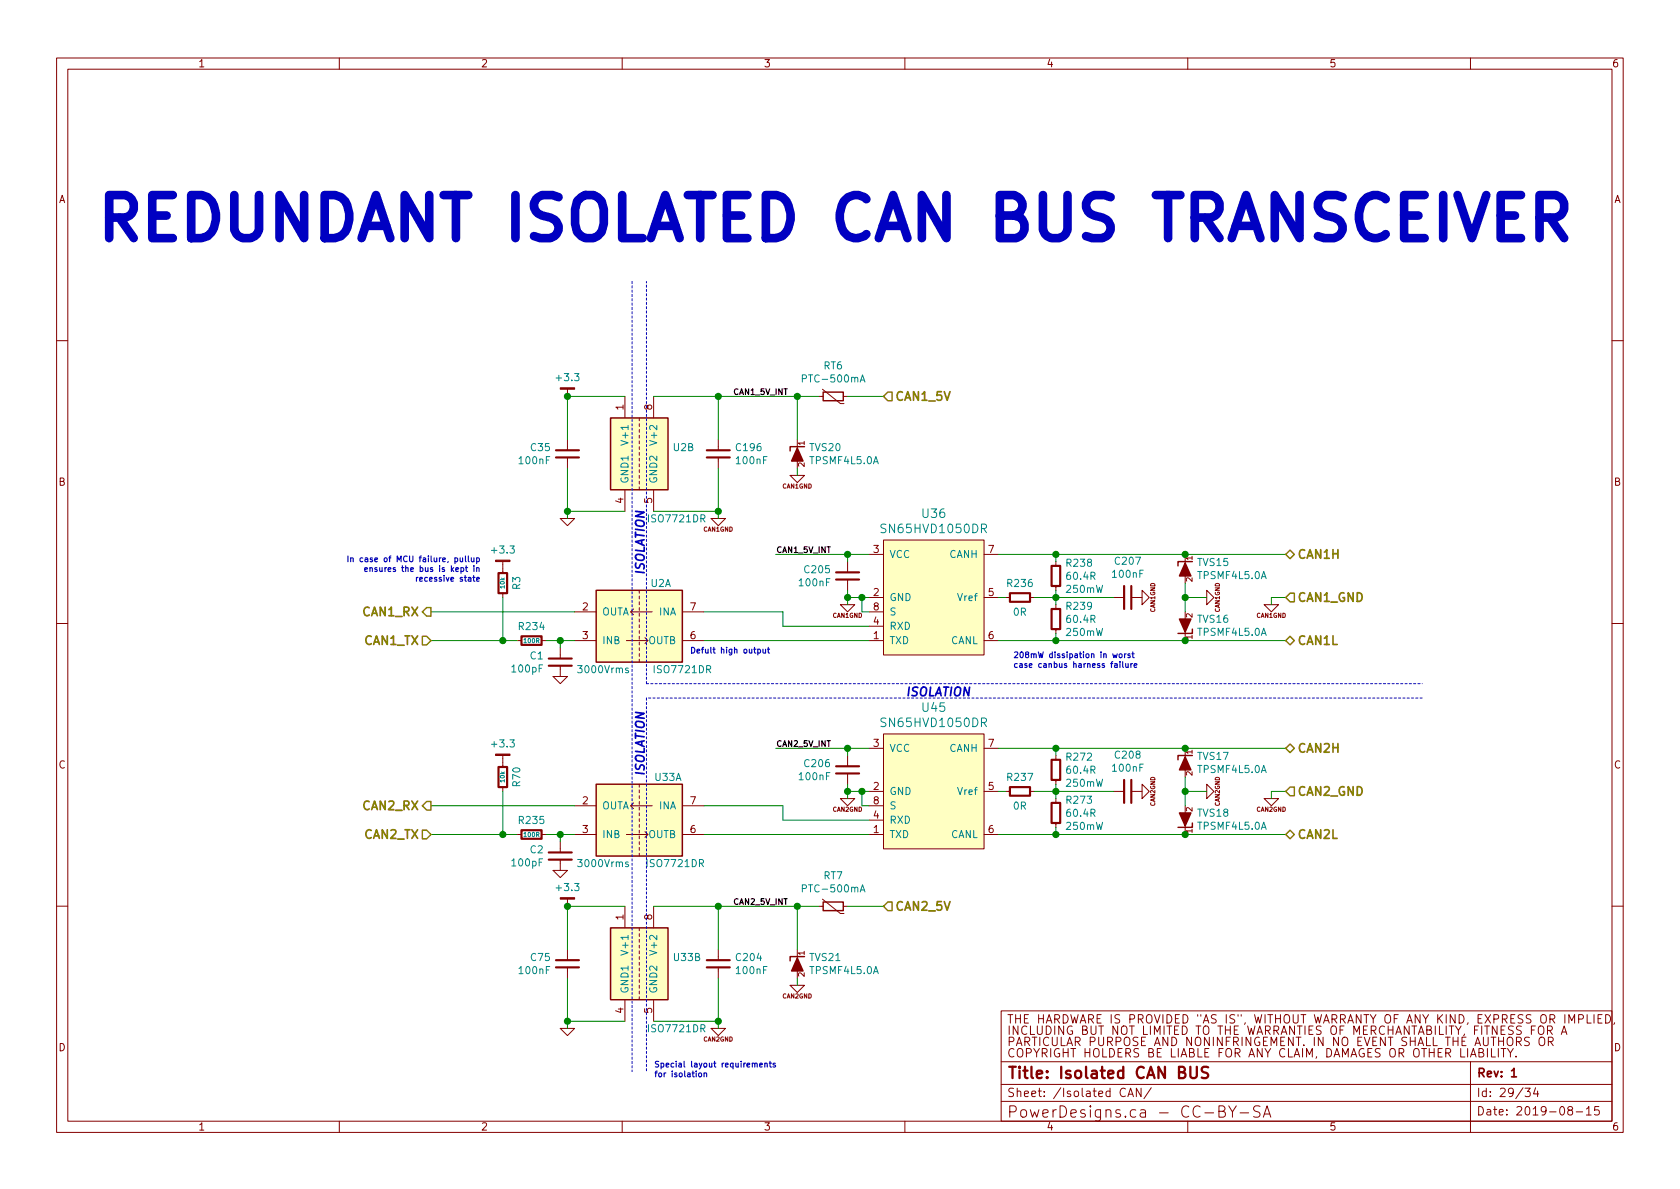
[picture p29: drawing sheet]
<svg xmlns="http://www.w3.org/2000/svg" width="297mm" height="210mm" viewBox="0 0 297 210" stroke-linecap="round" stroke-linejoin="round" font-family="sans-serif">
<defs><g id="words">
<text font-size="10.6" fill="#0000c2" x="16.5" y="42.5">REDUNDANT ISOLATED CAN BUS TRANSCEIVER</text>
<g font-size="2.8" fill="#840000">
<text x="178" y="190.7">Title: Isolated CAN BUS</text>
<text x="178" y="197.7">PowerDesigns.ca - CC-BY-SA</text>
</g>
<g font-size="2.1" fill="#848400">
<text x="158.1" y="70.9">CAN1_5V</text>
<text x="229.3" y="98.8">CAN1H</text>
<text x="229.3" y="106.4">CAN1_GND</text>
<text x="64.4" y="109">CAN1_RX</text>
<text x="64.6" y="114">CAN1_TX</text>
<text x="229.3" y="114">CAN1L</text>
<text x="229.3" y="133.1">CAN2H</text>
<text x="64.4" y="143.3">CAN2_RX</text>
<text x="229.3" y="140.7">CAN2_GND</text>
<text x="64.6" y="148.3">CAN2_TX</text>
<text x="229.3" y="148.3">CAN2L</text>
<text x="158.1" y="161">CAN2_5V</text>
</g>
<g font-size="2.1" fill="#008484">
<text x="156.3" y="94.3">SN65HVD1050DR</text>
<text x="163.2" y="91.6">U36</text>
<text x="163.2" y="125.9">U45</text>
<text x="156.3" y="128.6">SN65HVD1050DR</text>
</g>
<g font-size="2.1" fill="#0000c2">
<text x="114" y="101.8" transform="rotate(-90 114 101.8)">ISOLATION</text>
<text x="160" y="123.1">ISOLATION</text>
<text x="114" y="137.4" transform="rotate(-90 114 137.4)">ISOLATION</text>
</g>
<g font-size="2.1" fill="#840000">
<text x="178" y="185">PARTICULAR PURPOSE AND NONINFRINGEMENT. IN NO EVENT SHALL THE AUTHORS OR</text>
<text x="178" y="181">THE HARDWARE IS PROVIDED &quot;AS IS&quot;, WITHOUT WARRANTY OF ANY KIND, EXPRESS OR IMPLIED,</text>
<text x="178" y="183">INCLUDING BUT NOT LIMITED TO THE WARRANTIES OF MERCHANTABILITY, FITNESS FOR A</text>
<text x="178" y="187">COPYRIGHT HOLDERS BE LIABLE FOR ANY CLAIM, DAMAGES OR OTHER LIABILITY.</text>
<text x="261" y="190.5">Rev: 1</text>
<text x="178" y="194">Sheet: /Isolated CAN/</text>
<text x="261" y="197.3">Date: 2019-08-15</text>
<text x="261" y="194">Id: 29/34</text>
</g>
<g font-size="1.8" fill="#840000">
<text x="35" y="11.9">1</text>
<text x="85" y="11.9">2</text>
<text x="135" y="11.9">3</text>
<text x="185" y="11.9">4</text>
<text x="235" y="11.9">5</text>
<text x="285" y="11.9">6</text>
<text x="10.4" y="35.9">A</text>
<text x="285.4" y="35.9">A</text>
<text x="110.2" y="72.5" transform="rotate(-90 110.2 72.5)">1</text>
<text x="115.3" y="72.5" transform="rotate(-90 115.3 72.5)">8</text>
<text x="10.4" y="85.9">B</text>
<text x="110.2" y="89" transform="rotate(-90 110.2 89)">4</text>
<text x="115.3" y="89" transform="rotate(-90 115.3 89)">5</text>
<text x="285.4" y="85.9">B</text>
<text x="154.5" y="97.8">3</text>
<text x="174.8" y="97.8">7</text>
<text x="103" y="107.9">2</text>
<text x="122.1" y="107.9">7</text>
<text x="154.5" y="105.4">2</text>
<text x="154.5" y="107.9">8</text>
<text x="174.8" y="105.4">5</text>
<text x="103" y="113">3</text>
<text x="122.1" y="113">6</text>
<text x="154.5" y="113">1</text>
<text x="154.5" y="110.5">4</text>
<text x="174.8" y="113">6</text>
<text x="10.4" y="135.9">C</text>
<text x="154.5" y="132.1">3</text>
<text x="174.8" y="132.1">7</text>
<text x="285.4" y="135.9">C</text>
<text x="103" y="142.2">2</text>
<text x="122.1" y="142.2">7</text>
<text x="154.5" y="139.7">2</text>
<text x="154.5" y="142.2">8</text>
<text x="174.8" y="139.7">5</text>
<text x="103" y="147.3">3</text>
<text x="122.1" y="147.3">6</text>
<text x="154.5" y="147.3">1</text>
<text x="154.5" y="144.8">4</text>
<text x="174.8" y="147.3">6</text>
<text x="110.2" y="162.7" transform="rotate(-90 110.2 162.7)">1</text>
<text x="115.3" y="162.7" transform="rotate(-90 115.3 162.7)">8</text>
<text x="110.2" y="179.2" transform="rotate(-90 110.2 179.2)">4</text>
<text x="115.3" y="179.2" transform="rotate(-90 115.3 179.2)">5</text>
<text x="10.4" y="185.9">D</text>
<text x="285.4" y="185.9">D</text>
<text x="35" y="199.9">1</text>
<text x="85" y="199.9">2</text>
<text x="135" y="199.9">3</text>
<text x="185" y="199.9">4</text>
<text x="235" y="199.9">5</text>
<text x="285" y="199.9">6</text>
</g>
<g font-size="1.8" fill="#008484">
<text x="145.6" y="65.3">RT6</text>
<text x="98.6" y="67.4">+3.3</text>
<text x="142.4" y="67.6">PTC-500mA</text>
<text x="91.9" y="82.1">100nF</text>
<text x="93.9" y="79.8">C35</text>
<text x="111.1" y="78.1" transform="rotate(-90 111.1 78.1)">V+1</text>
<text x="116.2" y="78.1" transform="rotate(-90 116.2 78.1)">V+2</text>
<text x="119.1" y="79.8">U2B</text>
<text x="130.3" y="79.8">C196</text>
<text x="130.3" y="82.1">100nF</text>
<text x="143.2" y="79.8">TVS20</text>
<text x="143.4" y="82.1">TPSMF4L5.0A</text>
<text x="111.1" y="85.6" transform="rotate(-90 111.1 85.6)">GND1</text>
<text x="116.2" y="85.6" transform="rotate(-90 116.2 85.6)">GND2</text>
<text x="114.9" y="92.4">ISO7721DR</text>
<text x="87.2" y="97.9">+3.3</text>
<text x="142.4" y="101.4">C205</text>
<text x="157.2" y="98.7">VCC</text>
<text x="167.9" y="98.7">CANH</text>
<text x="188.7" y="100.2">R238</text>
<text x="197.3" y="99.9">C207</text>
<text x="211.8" y="100.1">TVS15</text>
<text x="92" y="104.2" transform="rotate(-90 92 104.2)">R3</text>
<text x="115.1" y="103.8">U2A</text>
<text x="141.5" y="103.7">100nF</text>
<text x="157.2" y="106.3">GND</text>
<text x="169.5" y="106.3">Vref</text>
<text x="178.2" y="103.8">R236</text>
<text x="188.6" y="104.8">250mW</text>
<text x="188.7" y="107.8">R239</text>
<text x="188.7" y="102.5">60.4R</text>
<text x="196.8" y="102.2">100nF</text>
<text x="211.9" y="102.4">TPSMF4L5.0A</text>
<text x="91.9" y="111.4">R234</text>
<text x="106.4" y="108.8">OUTA</text>
<text x="106.4" y="113.9">INB</text>
<text x="114.6" y="113.9">OUTB</text>
<text x="116.6" y="108.8">INA</text>
<text x="157.2" y="113.9">TXD</text>
<text x="157.2" y="111.4">RXD</text>
<text x="157.2" y="108.8">S</text>
<text x="168.1" y="113.9">CANL</text>
<text x="179.2" y="108.9">0R</text>
<text x="188.6" y="112.5">250mW</text>
<text x="188.7" y="110.2">60.4R</text>
<text x="211.8" y="110.1">TVS16</text>
<text x="211.9" y="112.4">TPSMF4L5.0A</text>
<text x="90.7" y="118.9">100pF</text>
<text x="93.8" y="116.6">C1</text>
<text x="102.5" y="119">3000Vrms</text>
<text x="115.9" y="119">ISO7721DR</text>
<text x="87.2" y="132.2">+3.3</text>
<text x="141.5" y="138">100nF</text>
<text x="142.4" y="135.7">C206</text>
<text x="157.2" y="133">VCC</text>
<text x="167.9" y="133">CANH</text>
<text x="188.7" y="134.5">R272</text>
<text x="188.7" y="136.8">60.4R</text>
<text x="196.8" y="136.5">100nF</text>
<text x="197.3" y="134.2">C208</text>
<text x="211.8" y="134.4">TVS17</text>
<text x="211.9" y="136.7">TPSMF4L5.0A</text>
<text x="92" y="139" transform="rotate(-90 92 139)">R70</text>
<text x="106.4" y="143.1">OUTA</text>
<text x="115.8" y="138.1">U33A</text>
<text x="116.6" y="143.1">INA</text>
<text x="157.2" y="140.6">GND</text>
<text x="157.2" y="143.1">S</text>
<text x="169.5" y="140.6">Vref</text>
<text x="178.2" y="138.1">R237</text>
<text x="179.2" y="143.2">0R</text>
<text x="188.6" y="139.1">250mW</text>
<text x="188.7" y="142.1">R273</text>
<text x="91.9" y="145.7">R235</text>
<text x="106.4" y="148.2">INB</text>
<text x="114.6" y="148.2">OUTB</text>
<text x="157.2" y="148.2">TXD</text>
<text x="157.2" y="145.7">RXD</text>
<text x="168.1" y="148.2">CANL</text>
<text x="188.6" y="146.8">250mW</text>
<text x="188.7" y="144.4">60.4R</text>
<text x="211.8" y="144.4">TVS18</text>
<text x="211.9" y="146.7">TPSMF4L5.0A</text>
<text x="90.7" y="153.2">100pF</text>
<text x="93.8" y="150.9">C2</text>
<text x="102.5" y="153.3">3000Vrms</text>
<text x="114.6" y="153.3">ISO7721DR</text>
<text x="145.6" y="155.5">RT7</text>
<text x="98.6" y="157.6">+3.3</text>
<text x="142.4" y="157.8">PTC-500mA</text>
<text x="91.9" y="172.3">100nF</text>
<text x="93.9" y="169.9">C75</text>
<text x="111.1" y="168.3" transform="rotate(-90 111.1 168.3)">V+1</text>
<text x="116.2" y="168.3" transform="rotate(-90 116.2 168.3)">V+2</text>
<text x="119.2" y="169.9">U33B</text>
<text x="130.3" y="169.9">C204</text>
<text x="130.3" y="172.3">100nF</text>
<text x="143.2" y="169.9">TVS21</text>
<text x="143.4" y="172.3">TPSMF4L5.0A</text>
<text x="111.1" y="175.8" transform="rotate(-90 111.1 175.8)">GND1</text>
<text x="116.2" y="175.8" transform="rotate(-90 116.2 175.8)">GND2</text>
<text x="114.9" y="182.5">ISO7721DR</text>
</g>
<g font-size="1.4">
<text x="129.5" y="69.8">CAN1_5V_INT</text>
<text x="137.2" y="97.8">CAN1_5V_INT</text>
<text x="137.2" y="132">CAN2_5V_INT</text>
<text x="129.5" y="160">CAN2_5V_INT</text>
</g>
<g font-size="1.4" fill="#840000">
<text x="142.2" y="82.5" transform="rotate(-90 142.2 82.5)">2</text>
<text x="142.2" y="78.7" transform="rotate(-90 142.2 78.7)">1</text>
<text x="210.8" y="99.1" transform="rotate(-90 210.8 99.1)">1</text>
<text x="210.8" y="102.9" transform="rotate(-90 210.8 102.9)">2</text>
<text x="210.8" y="113" transform="rotate(-90 210.8 113)">1</text>
<text x="210.8" y="109.2" transform="rotate(-90 210.8 109.2)">2</text>
<text x="210.8" y="137.2" transform="rotate(-90 210.8 137.2)">2</text>
<text x="210.8" y="133.3" transform="rotate(-90 210.8 133.3)">1</text>
<text x="210.8" y="143.5" transform="rotate(-90 210.8 143.5)">2</text>
<text x="210.8" y="147.3" transform="rotate(-90 210.8 147.3)">1</text>
<text x="142.2" y="172.7" transform="rotate(-90 142.2 172.7)">2</text>
<text x="142.2" y="168.9" transform="rotate(-90 142.2 168.9)">1</text>
</g>
<g font-size="1.4" fill="#0000c2">
<text x="65.3" y="99.4">In case of MCU failure, pullup</text>
<text x="67.7" y="101.1">ensures the bus is kept in</text>
<text x="75" y="102.8">recessive state</text>
<text x="121.9" y="115.5">Defult high output</text>
<text x="179.1" y="116.4">208mW dissipation in worst</text>
<text x="179.1" y="118.1">case canbus harness failure</text>
<text x="115.6" y="188.7">Special layout requirements</text>
<text x="115.6" y="190.5">for isolation</text>
</g>
<g font-size="1.1" fill="#840000">
<text x="138.4" y="86.4">CAN1GND</text>
<text x="124.4" y="94">CAN1GND</text>
<text x="147.2" y="109.2">CAN1GND</text>
<text x="204.2" y="108.3" transform="rotate(-90 204.2 108.3)">CAN1GND</text>
<text x="215.7" y="108.3" transform="rotate(-90 215.7 108.3)">CAN1GND</text>
<text x="222.2" y="109.2">CAN1GND</text>
<text x="147.2" y="143.5">CAN2GND</text>
<text x="204.2" y="142.6" transform="rotate(-90 204.2 142.6)">CAN2GND</text>
<text x="215.7" y="142.6" transform="rotate(-90 215.7 142.6)">CAN2GND</text>
<text x="222.2" y="143.5">CAN2GND</text>
<text x="138.4" y="176.5">CAN2GND</text>
<text x="124.4" y="184.2">CAN2GND</text>
</g>
<g font-size="1.1" fill="#008484">
<text x="89.2" y="104" transform="rotate(-90 89.2 104)">10k</text>
<text x="92.7" y="113.7">100R</text>
<text x="89.2" y="138.3" transform="rotate(-90 89.2 138.3)">10k</text>
<text x="92.7" y="148">100R</text>
</g>
</g></defs>
<g fill="none" stroke="#840000" stroke-width=".18">
<path d="M10 10.3h277v189.9h-277zM12 12.2h273v186.1h-273zM60 10.3v1.9M110 10.3v1.9M160 10.3v1.9M210 10.3v1.9M260 10.3v1.9M10 60.2h2M100.3 68.8v1.3M100.3 77.7v1.9M110.5 70.1v3.8M113 73.9v.5"/>
<path d="M113 74.9v.5M113 75.9v.5M113 77v.5M113 78v.5M113 79v.5M115.6 70.1v3.8M127 77.7v1.9M141 77.7v1.5M144.8 70.1h.7M145.4 68.8l3.2 2.6h.6M149.1 70.1h.8M285 60.2h2"/>
<path d="M88.9 99.3v2M99.1 91.7h2.5l-1.3 1.3zM100.3 80.9v1.9M110.5 86.6v3.8M113 80v.5M113 81v.5M113 82v.5M113 83.1v.5M113 84.1v.5M113 85.1v.5M113 86.1v.5M115.6 86.6v3.8"/>
<path d="M125.7 91.7h2.6l-1.3 1.3zM127 80.9v1.9M139.7 84.1h2.5l-1.2 1.2zM149.9 99.3v1.9M153.7 98h2.5M156.2 95.5h17.8v20.3h-17.8zM174 98h2.5M186.7 99.3v.8M209.5 98v1.6M10 110.3h2M88.9 104.9v.8M91.4 113.3h.8"/>
<path d="M95.8 113.3h.7M97.8 119.6h2.5l-1.2 1.3zM99.1 114.5v2M99.1 117.7v1.9M101.6 113.3h3.8M101.6 108.2h3.8M110.7 113.3h3.9M111.5 108.2h3.8M112 107.7l-.5 .5 .5 .5M113 104.4v.5M113 105.4v.5M113 106.4v.5"/>
<path d="M113 107.4v.5M113 108.5v.5M113 109.5v.5M113 110.5v.5M113 111.5v.5M113 112.5v.5M113 113.5v.5M113 114.5v.6M113 115.6v.5M113 116.6v.5M114 112.8l.6 .5-.6 .5M120.6 113.3h3.9"/>
<path d="M120.6 108.2h3.9M148.6 106.9h2.5l-1.2 1.3zM149.9 102.5v1.9M153.7 113.3h2.5M153.7 105.7h2.5M153.7 110.7h2.5M153.7 108.2h2.5M174 113.3h2.5M174 105.7h2.5M177.8 105.7h.8M182.1 105.7h.8M186.7 103.6v.8"/>
<path d="M186.7 106.9v.8M186.7 111.2v.8M196.8 105.7h2M200 105.7h1.9M201.9 104.4l1.3 1.3-1.3 1.2zM209.5 111.8v1.5M213.4 104.4l1.2 1.3-1.2 1.2zM223.5 106.9h2.6l-1.3 1.3zM285 110.3h2M88.9 133.6v2M88.9 139.2v.7M113 138.7v.5"/>
<path d="M113 139.7v.5M149.9 133.6v1.9M149.9 136.8v1.9M153.7 139.9h2.5M153.7 132.3h2.5M156.2 129.8h17.8v20.3h-17.8zM174 139.9h2.5M174 132.3h2.5M177.8 139.9h.8M182.1 139.9h.8M186.7 133.6v.8M186.7 137.9v.8"/>
<path d="M196.8 139.9h2M200 139.9h1.9M201.9 138.7l1.3 1.2-1.3 1.3zM209.5 132.3v1.6M213.4 138.7l1.2 1.2-1.2 1.3zM91.4 147.6h.8M95.8 147.6h.7M97.8 153.9h2.5l-1.2 1.3zM99.1 148.8v1.9M99.1 152v1.9M100.3 159v1.3M101.6 147.6h3.8"/>
<path d="M101.6 142.5h3.8M110.7 147.6h3.9M111.5 142.5h3.8M112 142l-.5 .5 .5 .5M113 140.7v.5M113 141.7v.5M113 142.7v.6M113 143.8v.5M113 144.8v.5M113 145.8v.5M113 146.8v.5M113 147.8v.5"/>
<path d="M113 148.8v.5M113 149.9v.5M113 150.9v.5M114 147.1l.6 .5-.6 .5M120.6 147.6h3.9M120.6 142.5h3.9M145.4 159l3.2 2.5h.6M148.6 141.2h2.5l-1.2 1.3zM153.7 147.6h2.5M153.7 142.5h2.5M153.7 145h2.5M174 147.6h2.5"/>
<path d="M186.7 141.2v.8M186.7 145.5v.8M209.5 146v1.6M223.5 141.2h2.6l-1.3 1.3zM10 160.2h2M100.3 167.9v1.9M100.3 171.1v1.9M110.5 160.3v3.8M110.5 176.8v3.8M113 164.1v.5M113 165.1v.5M113 166.1v.5"/>
<path d="M113 167.1v.5M113 168.1v.6M113 169.2v.5M113 170.2v.5M113 171.2v.5M113 172.2v.5M113 173.2v.5M113 174.2v.5M113 175.3v.5M113 176.3v.5M115.6 160.3v3.8M115.6 176.8v3.8"/>
<path d="M127 167.9v1.9M127 171.1v1.9M139.7 174.2h2.5l-1.2 1.3zM141 167.9v1.5M144.8 160.3h.7M149.1 160.3h.8M177 178.8h108v19.5h-108zM280.6 179.4v1.5h.7M281.8 179.4v1.5M283.3 179.4h-.8v1.5h.8M283.9 179.4a.76 .76 0 0 1 .9 .8 .76 .76 0 0 1-.9 .7zM285 160.2h2"/>
<path d="M60 198.3v1.9M99.1 181.9h2.5l-1.3 1.2zM110 198.3v1.9M125.7 181.9h2.6l-1.3 1.2zM160 198.3v1.9M177 194.8h108M177 191.8h108M177 187.8h108M199 192.6a.7 .7 0 0 0-.9 .2 .7 .7 0 0 0 .1 .9 .55 .55 0 0 0 .8 .1M199.4 193.9l.5-1.5 .5 1.5M199.5 193.5h.8M201.8 192.4v1.5l-.9-1.5v1.5"/>
<path d="M203.6 192.3l-1.3 2M210 198.3v1.9M215.5 196.5l.9-.1a.48 .48 0 0 0 .2-.5 .48 .48 0 0 0-.4-.4h-.7v2.1h.8a.53 .53 0 0 0 .4-.6 .53 .53 0 0 0-.5-.5M217.2 195.5l.7 1.1 .7-1.1M217.9 196.6v1M219.3 196.8h1.5M222.8 195.7l-.3-.2-.7 .2a.49 .49 0 0 0-.2 .4 .49 .49 0 0 0 .4 .4l.6 .2a.49 .49 0 0 1 .2 .5 .49 .49 0 0 1-.4 .4l-.8-.1M223.4 197.6l.6-2.1 .7 2.1M223.5 197h1M260 187.8v12.4M263.7 185.4v1.5h.7M264.9 185.4v1.5"/>
<path d="M265.8 185.4v1.5M266.5 185.4l.6 .8 .5-.8M267.1 186.2v.7M268 186.8v.1M269.6 192.4h1l-.5 .6 .4 .1v.7l-.2 .1-.7-.1M270.4 183.5l-.6-.1-.3 .3 .1 .3 .7 .3v.5a.62 .62 0 0 1-.8 0M271.5 192.3l-.4 1.1h1M271.9 192.9v1M272.2 183.6l.3-.2a.53 .53 0 0 1 .6 .5v.5a.51 .51 0 0 1-.8 .4 1.05 1.05 0 0 1-.1-1.2zM272.2 181.5a.5 .5 0 0 1 .5 0 .5 .5 0 0 1 .3 .4v.5a.5 .5 0 0 1-.5 .5 .5 .5 0 0 1-.5-.5v-.5zM273.6 182.2l.7-.1 .2-.2-.2-.4-.7-.1v1.5M273.8 184.2l.7-.1 .1-.2-.1-.3-.2-.2h-.5v1.5"/>
<path d="M274 182.2l.5 .7M274.1 184.2l.5 .7M276 182.9l.6-1.5 .4 1.5M276.2 182.5h.7M277.5 196.3l-.3-.3 .1-.2a.48 .48 0 0 1 .6 0l.2 .2-.2 .3-.6 .1a.48 .48 0 0 0 0 .6l.2 .2 .5-.2 .1-.4-.3-.3M278.7 196.6h1.1M279.1 180.2l.7-.1 .2-.2-.1-.3-.2-.2h-.6v1.5M280.5 196.1l.4-.4v1.5M280.5 197.2h.8M282.5 180.1h.5M282.7 195.7h-.7l-.1 .7 .2-.1h.5l.2 .2-.1 .5-.2 .2-.6-.2M285.5 180.8l-.2 .3"/>
</g>
<path d="M267.3 189.4l.4-.5v1.5M267.3 190.4h.8" fill="none" stroke="#840000" stroke-width=".3"/>
<path d="M210.5 188.6v1.9a.68 .68 0 0 0 1 0l.1-.2v-1.7M213.6 188.7l-.7-.1a.49 .49 0 0 0-.4 .5 .49 .49 0 0 0 .4 .5 .72 .72 0 0 1 .7 .5l-.1 .4-.3 .1-.7-.1" fill="none" stroke="#840000" stroke-width=".41"/>
<g fill="#ffffc2" stroke="#ffffc2" stroke-width=".18">
<path d="M156.2 95.5h17.8v20.3h-17.8z"/>
<path d="M105.4 138.7h15.2v12.7h-15.2z"/>
<path d="M107.9 164.1h10.2v12.7h-10.2z"/>
<path d="M156.2 129.8h17.8v20.3h-17.8z"/>
<path d="M107.9 73.9h10.2v12.7h-10.2z"/>
<path d="M105.4 104.4h15.2v12.7h-15.2z"/>
</g>
<g fill="none" stroke="#840000" stroke-width=".38">
<path d="M98.3 79.6h4.1M125 79.6h4M98.3 80.9h4.1M125 80.9h4M88.1 101.3h1.6v3.6h-1.6zM92.2 112.5h3.6v1.5h-3.6zM97 117.7h4.1M97 116.5h4.1M147.8 102.5h4.1M147.8 101.2h4.1M178.6 104.9h3.5v1.5h-3.5zM185.9 107.7h1.6v3.5h-1.6z"/>
<path d="M185.9 100.1h1.6v3.5h-1.6zM198.8 103.6v4.1M200 103.6v4.1M88.1 135.6h1.6v3.6h-1.6zM147.8 136.8h4.1M147.8 135.5h4.1M178.6 139.2h3.5v1.5h-3.5zM185.9 134.4h1.6v3.5h-1.6zM198.8 137.9v4.1M200 137.9v4.1M92.2 146.8h3.6v1.5h-3.6zM97 152h4.1"/>
<path d="M97 150.7h4.1M185.9 142h1.6v3.5h-1.6zM98.3 171.1h4.1M98.3 169.8h4.1M125 171.1h4M125 169.8h4"/>
</g>
<path d="M107.9 73.9h10.2v12.7h-10.2zM142.2 79h-2.5v.8M145.5 69.3h3.6v1.6h-3.6zM210.8 99.3h-2.5v.8M105.4 104.4h15.2v12.7h-15.2zM210.8 111.2v.8h-2.5M105.4 138.7h15.2v12.7h-15.2zM210.8 133.6h-2.5v.8M145.5 159.5h3.6v1.5h-3.6zM210.8 145.5v.8h-2.5M107.9 164.1h10.2v12.7h-10.2zM142.2 169.2h-2.5v.7" fill="none" stroke="#840000" stroke-width=".25"/>
<g fill="#840000" stroke="#840000" stroke-width=".25">
<path d="M209.5 133.9l1.1 2.2h-2.1z"/>
<path d="M141 169.4l1 2.3h-2z"/>
<path d="M141 79.2l1 2.3h-2z"/>
<path d="M208.5 143.8h2.1l-1.1 2.2z"/>
<path d="M208.5 109.5h2.1l-1.1 2.3z"/>
<path d="M209.5 99.6l1.1 2.2h-2.1z"/>
</g>
<path d="M109.8 77.9l1.2 .4-1.2 .4M114.9 77.9l1.2 .4-1.2 .4M141.9 66.9h.6l.1-.2-.1-.3-.2-.1h-.4v1.3M152.1 67.6l.4-1.3 .4 1.3M152.2 67.2h.6M111.1 118.2l-.3-.1-.2 .2 .1 .2 .4 .1v.3h-.5M111.1 152.5l-.3-.1-.2 .2 .1 .2 .4 .1v.3h-.5M141.9 157.1h.6l.1-.2-.1-.3-.2-.1h-.4v1.2M152.1 157.7l.4-1.2 .4 1.2M152.2 157.4h.6M109.8 168.1l1.2 .4-1.2 .4M114.9 168.1l1.2 .4-1.2 .4" fill="none" stroke="#008484" stroke-width=".18"/>
<g fill="#840000" stroke="#840000" stroke-width=".18">
<path d="M87.6 133.3h2.6v.3h-2.6z"/>
<path d="M87.6 99.1h2.6v.2h-2.6z"/>
<path d="M99.1 158.7h2.5v.3h-2.5z"/>
<path d="M99.1 68.6h2.5v.2h-2.5z"/>
</g>
<path d="M111.8 49.8v139.7M114.3 123.4v66.1M114.3 120.9v-71.1M114.3 120.9h137.2M251.5 123.4h-137.2" fill="none" stroke="#0000c2" stroke-width=".18" stroke-dasharray=".4 .4"/>
<g fill="none" stroke="#008400" stroke-width=".18">
<path d="M110.5 70.1h-10.2v7.6M115.6 70.1h29.2M127 70.1v7.6M141 70.1v7.6M149.9 70.1h6.3M100.3 82.8v8.9M100.3 90.4h10.2M115.6 90.4h11.4M127 82.8v8.9M137.2 98h16.5M141 82.8v1.3M149.9 98v1.3"/>
<path d="M176.5 98h50.8M186.7 98v1.3M76.2 113.3h15.2M76.2 108.2h25.4M88.9 105.7v7.6M96.5 113.3h5.1M99.1 113.3v1.2M124.5 113.3h29.2M124.5 108.2h13.9v2.5h15.3M149.9 104.4v2.5M149.9 105.7h3.8M152.4 105.7v2.5h1.3"/>
<path d="M176.5 113.3h50.8M176.5 105.7h1.3M182.9 105.7h13.9M186.7 104.4v2.5M186.7 112v1.3M209.5 103.1v5.1M209.5 105.7h3.9M227.3 105.7h-2.5v1.2M88.9 139.9v7.7M137.2 132.3h16.5M149.9 132.3v1.3M149.9 138.7v2.5"/>
<path d="M149.9 139.9h3.8M152.4 139.9v2.6h1.3M176.5 132.3h50.8M176.5 139.9h1.3M182.9 139.9h13.9M186.7 132.3v1.3M186.7 138.7v2.5M209.5 137.4v5.1M209.5 139.9h3.9M227.3 139.9h-2.5v1.3M76.2 147.6h15.2M76.2 142.5h25.4"/>
<path d="M96.5 147.6h5.1M99.1 147.6v1.2M124.5 147.6h29.2M124.5 142.5h13.9v2.5h15.3M176.5 147.6h50.8M186.7 146.3v1.3M100.3 173v8.9M110.5 160.3h-10.2v7.6M115.6 160.3h29.2M127 160.3v7.6M127 173v8.9M141 160.3v7.6"/>
<path d="M141 173v1.2M149.9 160.3h6.3M100.3 180.6h10.2M115.6 180.6h11.4"/>
</g>
<path d="M157 69.3h.7v1.6h-.7l-.8-.8zM227.3 98l.8-.7 .8 .7-.8 .8zM74.7 112.5h.7l.8 .8-.8 .7h-.7zM75.4 107.4h.8v1.6h-.8l-.7-.8zM227.3 113.3l.8-.8 .8 .8-.8 .7zM228.1 104.9h.8v1.5h-.8l-.8-.7zM228.1 131.6l.8 .7-.8 .8-.8-.8zM228.1 139.2h.8v1.5h-.8l-.8-.8zM74.7 146.8h.7l.8 .8-.8 .7h-.7zM75.4 141.7h.8v1.6h-.8l-.7-.8zM157 159.5h.7v1.5h-.7l-.8-.7zM227.3 147.6l.8-.8 .8 .8-.8 .7z" fill="none" stroke="#848400" stroke-width=".25"/>
<g fill="none" stroke="#0000c2" stroke-width=".2">
<path d="M61.5 98.3v1M62 98.7h.4l.1 .6M62 98.6v.7M64.1 98.7l-.2-.1-.2 .3 .1 .4h.3M64.6 98.7h.4v.6M65 98.9l-.5 .2 .2 .2h.3M64.5 100.7l.5-.1-.1-.2h-.3l-.1 .1v.5h.4M65.4 100.5l.4-.1v.7M65.4 100.4v.7M66.6 100.4h-.2l-.1 .1 .3 .3v.2h-.3M67.1 100.4l.1 .6h.4M73.6 102.1v.7"/>
<path d="M73.9 102.1l-.3 .2M74.2 102.4l.5-.1v-.1l-.4-.1-.1 .2v.4h.5M134.9 114.8l.1 .6h.4M135.4 114.8v.7M135.7 114.8h.4M135.8 114.5v.8l.3 .2M197.9 115.7l.2-.1 .2 .1v.6l-.4-.1zM198.5 117v.9l.1 .1M198.8 115.6v.7M199 117.3l.1 .7 .4-.1M199.1 115.6l-.3 .2M199.5 117.3v.7"/>
<path d="M199.8 115.7l-.2-.1-.2 .2 .4 .2v.3h-.4M199.9 117.3v.7M200.1 115.6h.4M200.2 117.3l-.3 .2M200.3 115.3v.8l.2 .2M200.5 117.7l.5-.1v-.2l-.3-.1-.2 .2 .1 .5h.4M124.5 189.8h.4v.6M124.5 189.7v.7M135.2 188.1h.4l.1 .6M135.2 188v.7M136 188h.4M136.1 187.7v.8l.3 .2"/>
<path d="M137.1 188.1l-.3-.1-.1 .2 .4 .2v.2h-.4"/>
</g>
<path d="M272.2 38.5h2.9a2.07 2.07 0 0 0 1.5-2 2.07 2.07 0 0 0-1.5-2h-2.9v7.6M274 38.5l2.6 3.6" fill="none" stroke="#0000c2" stroke-width="1.5"/>
<g fill="#008400" stroke="#008400" stroke-width=".25">
<circle cx="186.7" cy="105.7" r=".51"/>
<circle cx="100.3" cy="180.6" r=".51"/>
<circle cx="149.9" cy="98" r=".51"/>
<circle cx="152.4" cy="105.7" r=".51"/>
<circle cx="186.7" cy="113.3" r=".51"/>
<circle cx="186.7" cy="98" r=".51"/>
<circle cx="127" cy="180.6" r=".51"/>
<circle cx="149.9" cy="139.9" r=".51"/>
<circle cx="149.9" cy="105.7" r=".51"/>
<circle cx="149.9" cy="132.3" r=".51"/>
<circle cx="127" cy="160.3" r=".51"/>
<circle cx="152.4" cy="139.9" r=".51"/>
<circle cx="186.7" cy="147.6" r=".51"/>
<circle cx="186.7" cy="132.3" r=".51"/>
<circle cx="186.7" cy="139.9" r=".51"/>
<circle cx="100.3" cy="90.4" r=".51"/>
<circle cx="127" cy="70.1" r=".51"/>
<circle cx="99.1" cy="113.3" r=".51"/>
<circle cx="100.3" cy="160.3" r=".51"/>
<circle cx="141" cy="160.3" r=".51"/>
<circle cx="88.9" cy="113.3" r=".51"/>
<circle cx="99.1" cy="147.6" r=".51"/>
<circle cx="88.9" cy="147.6" r=".51"/>
<circle cx="127" cy="90.4" r=".51"/>
<circle cx="141" cy="70.1" r=".51"/>
<circle cx="209.6" cy="105.7" r=".51"/>
<circle cx="209.6" cy="113.3" r=".51"/>
<circle cx="209.6" cy="132.3" r=".51"/>
<circle cx="100.3" cy="70.1" r=".51"/>
<circle cx="209.6" cy="139.9" r=".51"/>
<circle cx="209.6" cy="147.6" r=".51"/>
<circle cx="209.6" cy="98" r=".51"/>
</g>
<use href="#words"/>
</svg>
